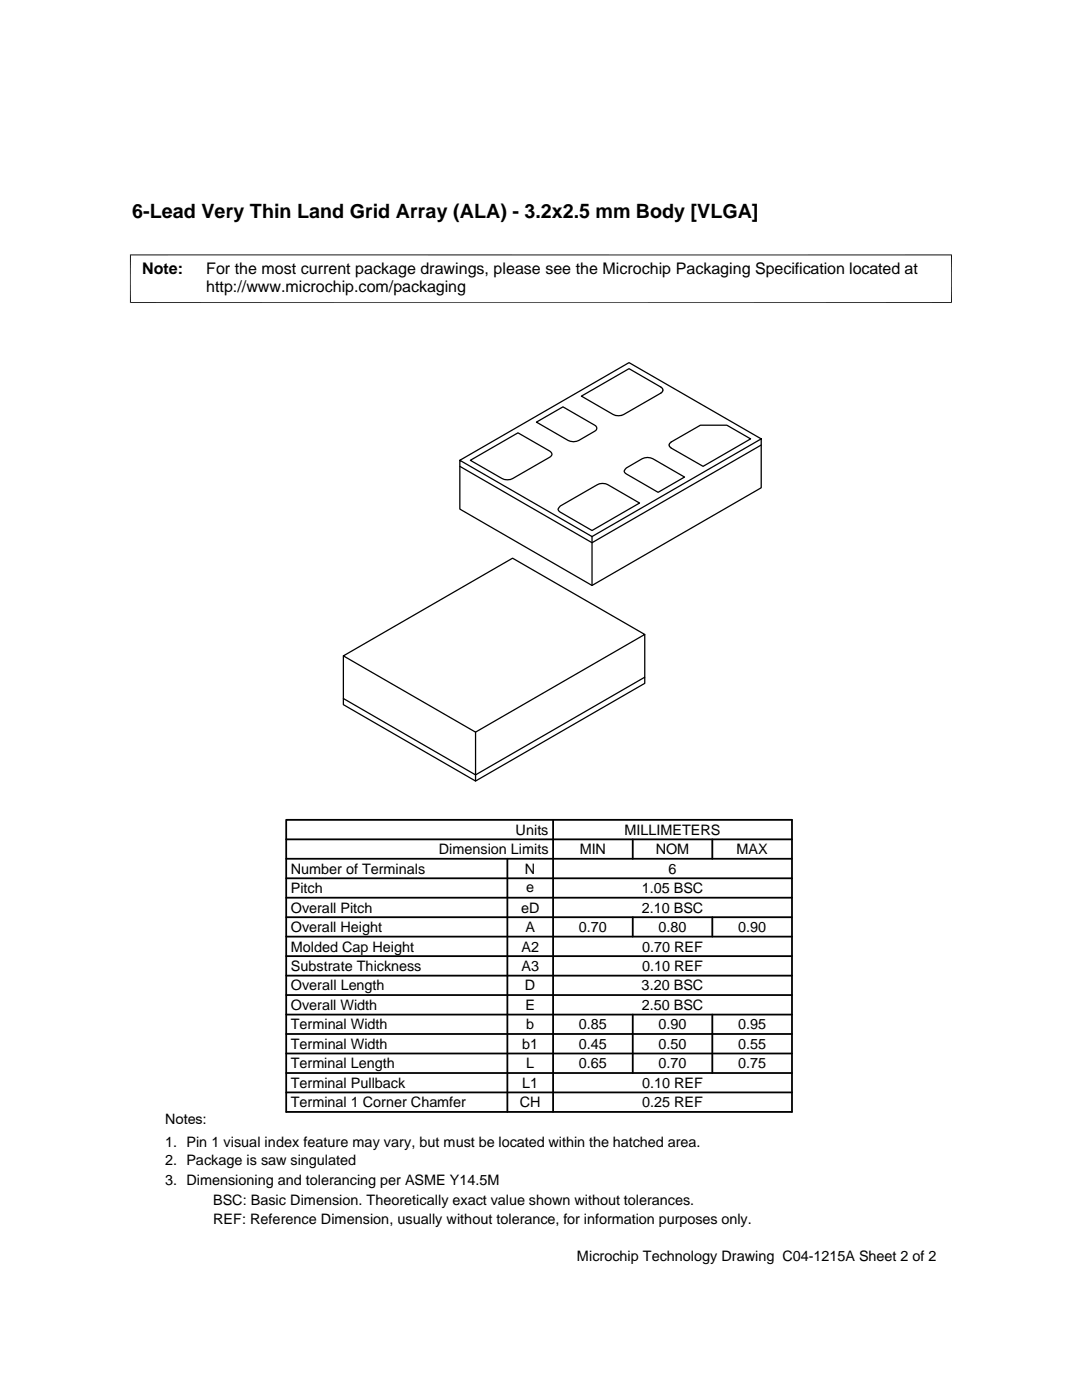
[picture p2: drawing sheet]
<svg xmlns="http://www.w3.org/2000/svg" width="216mm" height="279mm" viewBox="0 0 216 279" stroke-linecap="round" stroke-linejoin="round" font-family="sans-serif">
<defs><g id="words">
<text font-size="3.9" x="26.4" y="43.5">6-Lead Very Thin Land Grid Array (ALA) - 3.2x2.5 mm Body [VLGA]</text>
<g font-size="3.2">
<text x="28.4" y="54.6">Note:</text>
<text x="41.1" y="58.3">http://www.microchip.com/packaging</text>
<text x="41.1" y="54.6">For the most current package drawings, please see the Microchip Packaging Specification located at</text>
</g>
<g font-size="2.9">
<text x="102.9" y="166.6">Units</text>
<text x="124.6" y="166.6">MILLIMETERS</text>
<text x="87.6" y="170.5">Dimension Limits</text>
<text x="115.7" y="170.5">MIN</text>
<text x="130.8" y="170.5">NOM</text>
<text x="147" y="170.5">MAX</text>
<text x="58" y="174.4">Number of Terminals</text>
<text x="58" y="178.2">Pitch</text>
<text x="104.8" y="174.4">N</text>
<text x="105" y="178">e</text>
<text x="128" y="178.2">1.05 BSC</text>
<text x="133.4" y="174.4">6</text>
<text x="58" y="182.1">Overall Pitch</text>
<text x="104" y="182.1">eD</text>
<text x="128" y="182.1">2.10 BSC</text>
<text x="58" y="186">Overall Height</text>
<text x="58" y="189.9">Molded Cap Height</text>
<text x="104.1" y="189.9">A2</text>
<text x="104.8" y="186">A</text>
<text x="115.5" y="186">0.70</text>
<text x="128.1" y="189.9">0.70 REF</text>
<text x="131.4" y="186">0.80</text>
<text x="147.3" y="186">0.90</text>
<text x="58" y="197.7">Overall Length</text>
<text x="58" y="193.8">Substrate Thickness</text>
<text x="104.1" y="193.8">A3</text>
<text x="104.7" y="197.7">D</text>
<text x="128" y="197.7">3.20 BSC</text>
<text x="128.1" y="193.8">0.10 REF</text>
<text x="58" y="201.6">Overall Width</text>
<text x="104.8" y="201.6">E</text>
<text x="128" y="201.6">2.50 BSC</text>
<text x="58" y="205.4">Terminal Width</text>
<text x="58" y="209.3">Terminal Width</text>
<text x="104.2" y="209.3">b1</text>
<text x="105" y="205.4">b</text>
<text x="115.5" y="205.4">0.85</text>
<text x="115.5" y="209.3">0.45</text>
<text x="131.4" y="209.3">0.50</text>
<text x="131.4" y="205.4">0.90</text>
<text x="147.3" y="209.3">0.55</text>
<text x="147.3" y="205.4">0.95</text>
<text x="58" y="213.2">Terminal Length</text>
<text x="105" y="213.2">L</text>
<text x="115.5" y="213.2">0.65</text>
<text x="131.4" y="213.2">0.70</text>
<text x="147.3" y="213.2">0.75</text>
<text x="58" y="217.1">Terminal Pullback</text>
<text x="58" y="221">Terminal 1 Corner Chamfer</text>
<text x="103.7" y="221">CH</text>
<text x="104.2" y="217.1">L1</text>
<text x="128.1" y="221">0.25 REF</text>
<text x="128.1" y="217.1">0.10 REF</text>
<text x="32.9" y="224.3">Notes:</text>
<text x="32.9" y="228.9">1. Pin 1 visual index feature may vary, but must be located within the hatched area.</text>
<text x="32.9" y="232.6">2. Package is saw singulated</text>
<text x="32.9" y="236.5">3. Dimensioning and tolerancing per ASME Y14.5M</text>
<text x="42.5" y="244.3">REF: Reference Dimension, usually without tolerance, for information purposes only.</text>
<text x="42.5" y="240.6">BSC: Basic Dimension. Theoretically exact value shown without tolerances.</text>
<text x="115.1" y="251.7">Microchip Technology Drawing C04-1215A Sheet 2 of 2</text>
</g>
</g></defs>
<g fill="none" stroke="#000" stroke-width=".25">
<path d="M116 79.1l9.5-5.5 6.3 3.6a.66 .66 0 0 1 .5 .7 .66 .66 0 0 1-.5 .6l-7.3 4.2a2.33 2.33 0 0 1-2.2 0zM93.9 91.9l9.5-5.5 6.3 3.6a.65 .65 0 0 1 .4 .6 .65 .65 0 0 1-.4 .6l-7.4 4.3a2.33 2.33 0 0 1-2.1 0zM107 84.2l5.3-3 6.4 3.7a.64 .64 0 0 1 .4 .6 .64 .64 0 0 1-.4 .6l-3.2 1.8a2.33 2.33 0 0 1-2.1 0zM125 93.4l3.1-1.9a2.33 2.33 0 0 1 2.2 0l6.3 3.7-5.3 3.1-6.5-3.8-.3-.5zM133.6 88.5l.3-.3 5.9-3.3h5.2l4.8 2.7-9.5 5.5-6.4-3.7-.4-.4zM151.9 87.6l-33.8 19.5-26.3-15.2 33.7-19.5 26.4 15.2v9.7l-33.8 19.5-26.3-15.2v-9.7M151.9 88.8l-33.8 19.5-26.3-15.2M111.8 101l7.4-4.3a2.29 2.29 0 0 1 2.1 0l6.3 3.7-9.5 5.5-6.5-3.8-.2-.5zM118.1 107.1v9.7M68.5 130.9l33.8-19.5 26.4 15.2-33.8 19.5zM128.7 126.6v9.8l-33.8 19.5-26.4-15.3v-9.7M128.7 135.1l-33.8 19.5-26.4-15.2"/>
<path d="M94.9 146.1v9.8"/>
</g>
<path d="M26 50.8v9.7M189.9 50.8v9.7M189.9 50.9h-164M25.9 60.4h164" fill="none" stroke="#000" stroke-width=".2"/>
<g fill="none" stroke="#000" stroke-width=".36">
<path d="M57.1 179.2h100.9M57.1 175.3h100.9M57.1 171.4h100.9M57.1 167.5h100.9M57.1 163.6h100.9v58.3h-100.9zM101.2 171.4v50.5M110.4 163.6v58.3M126.3 167.5v3.9M142.1 167.5v3.9M57.1 183h100.9M57.1 194.7h100.9M57.1 190.8h100.9"/>
<path d="M57.1 186.9h100.9M57.1 198.6h100.9M126.3 183v3.9M142.1 183v3.9M57.1 214.1h100.9M57.1 202.5h100.9M57.1 206.4h100.9M57.1 210.2h100.9M57.1 218h100.9M126.3 202.5v11.6M142.1 202.5v11.6"/>
</g>
<use href="#words"/>
</svg>
